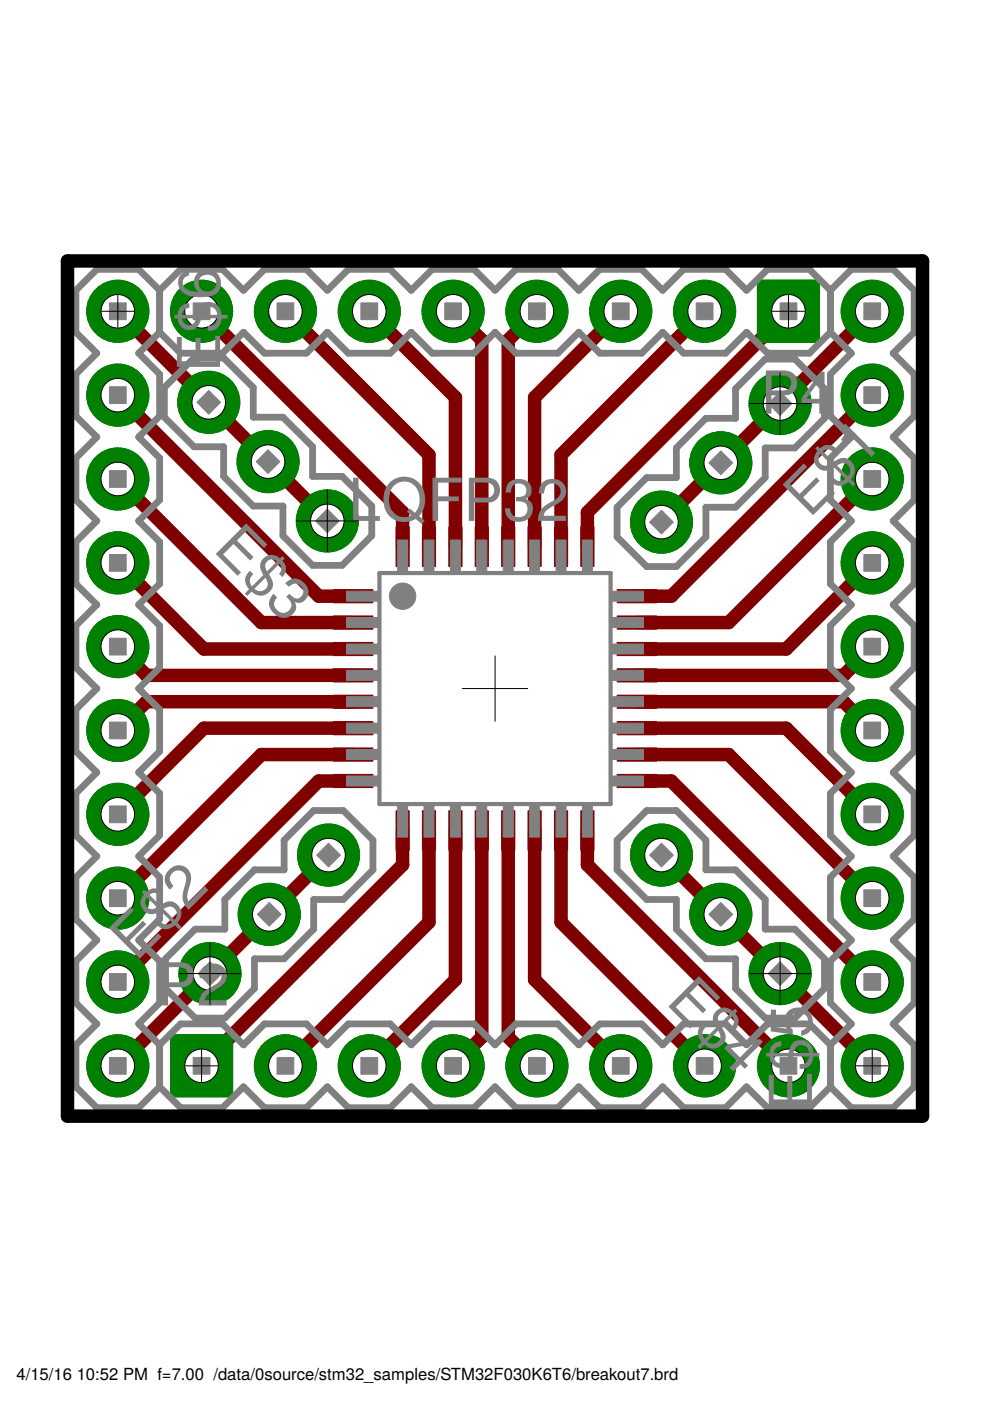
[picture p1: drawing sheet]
<svg xmlns="http://www.w3.org/2000/svg" width="210mm" height="297mm" viewBox="0 0 210 297" stroke-linecap="round" stroke-linejoin="round" font-family="sans-serif">
<defs><g id="words">
<g font-size="12.6" fill="#808080">
<text x="46.7" y="78.9" transform="rotate(-90 46.7 78.9)">E$6</text>
<text x="161.2" y="87.7">P4</text>
<text x="73.8" y="110.4">L</text>
<text x="80.8" y="110.4">QF</text>
<text x="98.3" y="110.4">P3</text>
<text x="113.6" y="110.4">2</text>
<text x="171.6" y="110" transform="rotate(-45 171.6 110)">E$1</text>
<text x="44.9" y="116.6" transform="rotate(45 44.9 116.6)">E$3</text>
<text x="28.8" y="204" transform="rotate(-45 28.8 204)">E$2</text>
<text x="33.3" y="213.2">P2</text>
<text x="140.9" y="212.6" transform="rotate(45 140.9 212.6)">E$4</text>
<text x="172.1" y="235.4" transform="rotate(-90 172.1 235.4)">E$5</text>
</g>
<g font-size="3.5">
<text x="3.5" y="292.5">4/15/16</text>
<text x="16.3" y="292.5">10:52 PM f=7.00 /data/0source/stm32_samples/STM32F030K6T6/breakout7.brd</text>
</g>
</g></defs>
<path d="M160.6 59.4h13.2v13.2h-13.2z" fill="#008000" stroke="#008000" stroke-width=".21"/>
<circle cx="167.2" cy="66" r="3.6" fill="#fff" stroke="#000" stroke-width=".21"/>
<circle cx="149.4" cy="66" r="6.6" fill="#008000" stroke="#008000" stroke-width=".21"/>
<circle cx="149.4" cy="66" r="3.6" fill="#fff" stroke="#000" stroke-width=".21"/>
<circle cx="131.6" cy="66" r="6.6" fill="#008000" stroke="#008000" stroke-width=".21"/>
<circle cx="131.6" cy="66" r="3.6" fill="#fff" stroke="#000" stroke-width=".21"/>
<circle cx="113.8" cy="66" r="6.6" fill="#008000" stroke="#008000" stroke-width=".21"/>
<circle cx="113.8" cy="66" r="3.6" fill="#fff" stroke="#000" stroke-width=".21"/>
<circle cx="96.1" cy="66" r="6.6" fill="#008000" stroke="#008000" stroke-width=".21"/>
<circle cx="96.1" cy="66" r="3.6" fill="#fff" stroke="#000" stroke-width=".21"/>
<circle cx="78.3" cy="66" r="6.6" fill="#008000" stroke="#008000" stroke-width=".21"/>
<circle cx="78.3" cy="66" r="3.6" fill="#fff" stroke="#000" stroke-width=".21"/>
<circle cx="60.5" cy="66" r="6.6" fill="#008000" stroke="#008000" stroke-width=".21"/>
<circle cx="60.5" cy="66" r="3.6" fill="#fff" stroke="#000" stroke-width=".21"/>
<circle cx="42.7" cy="66" r="6.6" fill="#008000" stroke="#008000" stroke-width=".21"/>
<circle cx="42.7" cy="66" r="3.6" fill="#fff" stroke="#000" stroke-width=".21"/>
<path d="M36.2 219.4h13.1v13.2h-13.1z" fill="#008000" stroke="#008000" stroke-width=".21"/>
<circle cx="42.7" cy="226" r="3.6" fill="#fff" stroke="#000" stroke-width=".21"/>
<circle cx="60.5" cy="226" r="6.6" fill="#008000" stroke="#008000" stroke-width=".21"/>
<circle cx="60.5" cy="226" r="3.6" fill="#fff" stroke="#000" stroke-width=".21"/>
<circle cx="78.3" cy="226" r="6.6" fill="#008000" stroke="#008000" stroke-width=".21"/>
<circle cx="78.3" cy="226" r="3.6" fill="#fff" stroke="#000" stroke-width=".21"/>
<circle cx="96.1" cy="226" r="6.6" fill="#008000" stroke="#008000" stroke-width=".21"/>
<circle cx="96.1" cy="226" r="3.6" fill="#fff" stroke="#000" stroke-width=".21"/>
<circle cx="113.8" cy="226" r="6.6" fill="#008000" stroke="#008000" stroke-width=".21"/>
<circle cx="113.8" cy="226" r="3.6" fill="#fff" stroke="#000" stroke-width=".21"/>
<circle cx="131.6" cy="226" r="6.6" fill="#008000" stroke="#008000" stroke-width=".21"/>
<circle cx="131.6" cy="226" r="3.6" fill="#fff" stroke="#000" stroke-width=".21"/>
<circle cx="149.4" cy="226" r="6.6" fill="#008000" stroke="#008000" stroke-width=".21"/>
<circle cx="149.4" cy="226" r="3.6" fill="#fff" stroke="#000" stroke-width=".21"/>
<circle cx="167.2" cy="226" r="6.6" fill="#008000" stroke="#008000" stroke-width=".21"/>
<circle cx="167.2" cy="226" r="3.6" fill="#fff" stroke="#000" stroke-width=".21"/>
<circle cx="165.4" cy="85.6" r="6.6" fill="#008000" stroke="#008000" stroke-width=".21"/>
<circle cx="165.4" cy="85.6" r="3.6" fill="#fff" stroke="#000" stroke-width=".21"/>
<circle cx="152.8" cy="98.1" r="6.6" fill="#008000" stroke="#008000" stroke-width=".21"/>
<circle cx="152.8" cy="98.1" r="3.6" fill="#fff" stroke="#000" stroke-width=".21"/>
<circle cx="140.2" cy="110.7" r="6.6" fill="#008000" stroke="#008000" stroke-width=".21"/>
<circle cx="140.2" cy="110.7" r="3.6" fill="#fff" stroke="#000" stroke-width=".21"/>
<circle cx="44.5" cy="206.4" r="6.6" fill="#008000" stroke="#008000" stroke-width=".21"/>
<circle cx="44.5" cy="206.4" r="3.6" fill="#fff" stroke="#000" stroke-width=".21"/>
<circle cx="57.1" cy="193.9" r="6.6" fill="#008000" stroke="#008000" stroke-width=".21"/>
<circle cx="57.1" cy="193.9" r="3.6" fill="#fff" stroke="#000" stroke-width=".21"/>
<circle cx="69.7" cy="181.3" r="6.6" fill="#008000" stroke="#008000" stroke-width=".21"/>
<circle cx="69.7" cy="181.3" r="3.6" fill="#fff" stroke="#000" stroke-width=".21"/>
<circle cx="69.4" cy="110.4" r="6.6" fill="#008000" stroke="#008000" stroke-width=".21"/>
<circle cx="69.4" cy="110.4" r="3.6" fill="#fff" stroke="#000" stroke-width=".21"/>
<circle cx="56.8" cy="97.9" r="6.6" fill="#008000" stroke="#008000" stroke-width=".21"/>
<circle cx="56.8" cy="97.9" r="3.6" fill="#fff" stroke="#000" stroke-width=".21"/>
<circle cx="44.3" cy="85.3" r="6.6" fill="#008000" stroke="#008000" stroke-width=".21"/>
<circle cx="44.3" cy="85.3" r="3.6" fill="#fff" stroke="#000" stroke-width=".21"/>
<circle cx="165.4" cy="206.4" r="6.6" fill="#008000" stroke="#008000" stroke-width=".21"/>
<circle cx="165.4" cy="206.4" r="3.6" fill="#fff" stroke="#000" stroke-width=".21"/>
<circle cx="152.8" cy="193.9" r="6.6" fill="#008000" stroke="#008000" stroke-width=".21"/>
<circle cx="152.8" cy="193.9" r="3.6" fill="#fff" stroke="#000" stroke-width=".21"/>
<circle cx="140.2" cy="181.3" r="6.6" fill="#008000" stroke="#008000" stroke-width=".21"/>
<circle cx="140.2" cy="181.3" r="3.6" fill="#fff" stroke="#000" stroke-width=".21"/>
<circle cx="184.9" cy="226" r="6.6" fill="#008000" stroke="#008000" stroke-width=".21"/>
<circle cx="184.9" cy="226" r="3.6" fill="#fff" stroke="#000" stroke-width=".21"/>
<circle cx="184.9" cy="208.2" r="6.6" fill="#008000" stroke="#008000" stroke-width=".21"/>
<circle cx="184.9" cy="208.2" r="3.6" fill="#fff" stroke="#000" stroke-width=".21"/>
<circle cx="184.9" cy="190.4" r="6.6" fill="#008000" stroke="#008000" stroke-width=".21"/>
<circle cx="184.9" cy="190.4" r="3.6" fill="#fff" stroke="#000" stroke-width=".21"/>
<circle cx="184.9" cy="172.7" r="6.6" fill="#008000" stroke="#008000" stroke-width=".21"/>
<circle cx="184.9" cy="172.7" r="3.6" fill="#fff" stroke="#000" stroke-width=".21"/>
<circle cx="184.9" cy="154.9" r="6.6" fill="#008000" stroke="#008000" stroke-width=".21"/>
<circle cx="184.9" cy="154.9" r="3.6" fill="#fff" stroke="#000" stroke-width=".21"/>
<circle cx="184.9" cy="137.1" r="6.6" fill="#008000" stroke="#008000" stroke-width=".21"/>
<circle cx="184.9" cy="137.1" r="3.6" fill="#fff" stroke="#000" stroke-width=".21"/>
<circle cx="184.9" cy="119.3" r="6.6" fill="#008000" stroke="#008000" stroke-width=".21"/>
<circle cx="184.9" cy="119.3" r="3.6" fill="#fff" stroke="#000" stroke-width=".21"/>
<circle cx="184.9" cy="101.6" r="6.6" fill="#008000" stroke="#008000" stroke-width=".21"/>
<circle cx="184.9" cy="101.6" r="3.6" fill="#fff" stroke="#000" stroke-width=".21"/>
<circle cx="184.9" cy="83.8" r="6.6" fill="#008000" stroke="#008000" stroke-width=".21"/>
<circle cx="184.9" cy="83.8" r="3.6" fill="#fff" stroke="#000" stroke-width=".21"/>
<circle cx="184.9" cy="66" r="6.6" fill="#008000" stroke="#008000" stroke-width=".21"/>
<circle cx="184.9" cy="66" r="3.6" fill="#fff" stroke="#000" stroke-width=".21"/>
<circle cx="25" cy="66" r="6.6" fill="#008000" stroke="#008000" stroke-width=".21"/>
<circle cx="25" cy="66" r="3.6" fill="#fff" stroke="#000" stroke-width=".21"/>
<circle cx="25" cy="83.8" r="6.6" fill="#008000" stroke="#008000" stroke-width=".21"/>
<circle cx="25" cy="83.8" r="3.6" fill="#fff" stroke="#000" stroke-width=".21"/>
<circle cx="25" cy="101.6" r="6.6" fill="#008000" stroke="#008000" stroke-width=".21"/>
<circle cx="25" cy="101.6" r="3.6" fill="#fff" stroke="#000" stroke-width=".21"/>
<circle cx="25" cy="119.3" r="6.6" fill="#008000" stroke="#008000" stroke-width=".21"/>
<circle cx="25" cy="119.3" r="3.6" fill="#fff" stroke="#000" stroke-width=".21"/>
<circle cx="25" cy="137.1" r="6.6" fill="#008000" stroke="#008000" stroke-width=".21"/>
<circle cx="25" cy="137.1" r="3.6" fill="#fff" stroke="#000" stroke-width=".21"/>
<circle cx="25" cy="154.9" r="6.6" fill="#008000" stroke="#008000" stroke-width=".21"/>
<circle cx="25" cy="154.9" r="3.6" fill="#fff" stroke="#000" stroke-width=".21"/>
<circle cx="25" cy="172.7" r="6.6" fill="#008000" stroke="#008000" stroke-width=".21"/>
<circle cx="25" cy="172.7" r="3.6" fill="#fff" stroke="#000" stroke-width=".21"/>
<circle cx="25" cy="190.4" r="6.6" fill="#008000" stroke="#008000" stroke-width=".21"/>
<circle cx="25" cy="190.4" r="3.6" fill="#fff" stroke="#000" stroke-width=".21"/>
<circle cx="25" cy="208.2" r="6.6" fill="#008000" stroke="#008000" stroke-width=".21"/>
<circle cx="25" cy="208.2" r="3.6" fill="#fff" stroke="#000" stroke-width=".21"/>
<circle cx="25" cy="226" r="6.6" fill="#008000" stroke="#008000" stroke-width=".21"/>
<circle cx="25" cy="226" r="3.6" fill="#fff" stroke="#000" stroke-width=".21"/>
<g fill="#800000" stroke="#800000" stroke-width=".21">
<path d="M70.7 147.4h8.4v2.8h-8.4z"/>
<path d="M70.7 153h8.4v2.8h-8.4z"/>
<path d="M70.7 158.6h8.4v2.8h-8.4z"/>
<path d="M70.7 164.2h8.4v2.8h-8.4z"/>
<path d="M70.7 141.8h8.4v2.8h-8.4z"/>
<path d="M70.7 136.2h8.4v2.8h-8.4z"/>
<path d="M70.7 130.6h8.4v2.8h-8.4z"/>
<path d="M70.7 125h8.4v2.8h-8.4z"/>
<path d="M100.8 171.9h2.7v8.4h-2.7z"/>
<path d="M95.2 171.9h2.8v8.4h-2.8z"/>
<path d="M89.6 171.9h2.8v8.4h-2.8z"/>
<path d="M84 171.9h2.8v8.4h-2.8z"/>
<path d="M106.4 171.9h2.8v8.4h-2.8z"/>
<path d="M112 171.9h2.7v8.4h-2.7z"/>
<path d="M117.6 171.9h2.8v8.4h-2.8z"/>
<path d="M123.1 171.9h2.8v8.4h-2.8z"/>
<path d="M130.9 164.2h8.3v2.8h-8.3z"/>
<path d="M130.9 158.6h8.3v2.8h-8.3z"/>
<path d="M130.9 153h8.3v2.8h-8.3z"/>
<path d="M130.9 147.4h8.3v2.8h-8.3z"/>
<path d="M130.9 141.8h8.3v2.8h-8.3z"/>
<path d="M130.9 136.2h8.3v2.8h-8.3z"/>
<path d="M130.9 130.6h8.3v2.8h-8.3z"/>
<path d="M130.9 125h8.3v2.8h-8.3z"/>
<path d="M123.1 111.7h2.8v8.4h-2.8z"/>
<path d="M117.6 111.7h2.8v8.4h-2.8z"/>
<path d="M112 111.7h2.7v8.4h-2.7z"/>
<path d="M106.4 111.7h2.8v8.4h-2.8z"/>
<path d="M100.8 111.7h2.7v8.4h-2.7z"/>
<path d="M95.2 111.7h2.8v8.4h-2.8z"/>
<path d="M89.6 111.7h2.8v8.4h-2.8z"/>
<path d="M84 111.7h2.8v8.4h-2.8z"/>
</g>
<g fill="none" stroke="#800000" stroke-width="2.9">
<path d="M25 66l44.4 44.4M42.7 66l42.7 42.6v7.3M60.5 66l30.5 30.4v19.5M78.3 66l18.3 18.3v31.6M96.1 66l6.1 6.1v43.8M113.8 66l-6 6.1v43.8M131.6 66l-18.3 18.3v31.6M149.4 66l-30.4 30.4v19.5M167.2 66l-42.7 42.6v7.3M184.9 66l-44.6 44.7M25 83.8l42.6 42.6h7.3M184.9 83.8l-42.6 42.6h-7.3"/>
<path d="M25 119.3l18.2 18.3h31.7M25 101.6l30.4 30.4h19.5M184.9 119.3l-18.2 18.3h-31.7M184.9 101.6l-30.4 30.4h-19.5M25 137.1l6.1 6.1h43.8M184.9 137.1l-6 6.1h-43.9M74.9 154.4h-31.7l-18.2 18.3M74.9 148.8h-43.8l-6.1 6.1M74.9 160h-19.5l-30.4 30.4M135 160h19.5l30.4 30.4M135 154.4h31.7l18.2 18.3M135 148.8h43.9l6 6.1"/>
<path d="M74.9 165.6h-7.3l-42.6 42.6M85.4 176.1v7.3l-42.7 42.6M91 176.1v19.4l-30.5 30.5M96.6 176.1v31.6l-18.3 18.3M102.2 176.1v43.8l-6.1 6.1M107.8 176.1v43.8l6 6.1M113.3 176.1v31.6l18.3 18.3M119 176.1v19.4l30.4 30.5M124.5 176.1v7.3l42.7 42.6M135 165.6h7.3l42.6 42.6M69.7 181.3l-44.7 44.7M140.3 181.3l44.6 44.7"/>
</g>
<path d="M160.6 59.4h13.2v13.2h-13.2z" fill="#008000" stroke="#008000" stroke-width=".21"/>
<circle cx="167.2" cy="66" r="3.6" fill="#fff" stroke="#000" stroke-width=".21"/>
<circle cx="149.4" cy="66" r="6.6" fill="#008000" stroke="#008000" stroke-width=".21"/>
<circle cx="149.4" cy="66" r="3.6" fill="#fff" stroke="#000" stroke-width=".21"/>
<circle cx="131.6" cy="66" r="6.6" fill="#008000" stroke="#008000" stroke-width=".21"/>
<circle cx="131.6" cy="66" r="3.6" fill="#fff" stroke="#000" stroke-width=".21"/>
<circle cx="113.8" cy="66" r="6.6" fill="#008000" stroke="#008000" stroke-width=".21"/>
<circle cx="113.8" cy="66" r="3.6" fill="#fff" stroke="#000" stroke-width=".21"/>
<circle cx="96.1" cy="66" r="6.6" fill="#008000" stroke="#008000" stroke-width=".21"/>
<circle cx="96.1" cy="66" r="3.6" fill="#fff" stroke="#000" stroke-width=".21"/>
<circle cx="78.3" cy="66" r="6.6" fill="#008000" stroke="#008000" stroke-width=".21"/>
<circle cx="78.3" cy="66" r="3.6" fill="#fff" stroke="#000" stroke-width=".21"/>
<circle cx="60.5" cy="66" r="6.6" fill="#008000" stroke="#008000" stroke-width=".21"/>
<circle cx="60.5" cy="66" r="3.6" fill="#fff" stroke="#000" stroke-width=".21"/>
<circle cx="42.7" cy="66" r="6.6" fill="#008000" stroke="#008000" stroke-width=".21"/>
<circle cx="42.7" cy="66" r="3.6" fill="#fff" stroke="#000" stroke-width=".21"/>
<path d="M36.2 219.4h13.1v13.2h-13.1z" fill="#008000" stroke="#008000" stroke-width=".21"/>
<circle cx="42.7" cy="226" r="3.6" fill="#fff" stroke="#000" stroke-width=".21"/>
<circle cx="60.5" cy="226" r="6.6" fill="#008000" stroke="#008000" stroke-width=".21"/>
<circle cx="60.5" cy="226" r="3.6" fill="#fff" stroke="#000" stroke-width=".21"/>
<circle cx="78.3" cy="226" r="6.6" fill="#008000" stroke="#008000" stroke-width=".21"/>
<circle cx="78.3" cy="226" r="3.6" fill="#fff" stroke="#000" stroke-width=".21"/>
<circle cx="96.1" cy="226" r="6.6" fill="#008000" stroke="#008000" stroke-width=".21"/>
<circle cx="96.1" cy="226" r="3.6" fill="#fff" stroke="#000" stroke-width=".21"/>
<circle cx="113.8" cy="226" r="6.6" fill="#008000" stroke="#008000" stroke-width=".21"/>
<circle cx="113.8" cy="226" r="3.6" fill="#fff" stroke="#000" stroke-width=".21"/>
<circle cx="131.6" cy="226" r="6.6" fill="#008000" stroke="#008000" stroke-width=".21"/>
<circle cx="131.6" cy="226" r="3.6" fill="#fff" stroke="#000" stroke-width=".21"/>
<circle cx="149.4" cy="226" r="6.6" fill="#008000" stroke="#008000" stroke-width=".21"/>
<circle cx="149.4" cy="226" r="3.6" fill="#fff" stroke="#000" stroke-width=".21"/>
<circle cx="167.2" cy="226" r="6.6" fill="#008000" stroke="#008000" stroke-width=".21"/>
<circle cx="167.2" cy="226" r="3.6" fill="#fff" stroke="#000" stroke-width=".21"/>
<circle cx="165.4" cy="85.6" r="6.6" fill="#008000" stroke="#008000" stroke-width=".21"/>
<circle cx="165.4" cy="85.6" r="3.6" fill="#fff" stroke="#000" stroke-width=".21"/>
<circle cx="152.8" cy="98.1" r="6.6" fill="#008000" stroke="#008000" stroke-width=".21"/>
<circle cx="152.8" cy="98.1" r="3.6" fill="#fff" stroke="#000" stroke-width=".21"/>
<circle cx="140.2" cy="110.7" r="6.6" fill="#008000" stroke="#008000" stroke-width=".21"/>
<circle cx="140.2" cy="110.7" r="3.6" fill="#fff" stroke="#000" stroke-width=".21"/>
<circle cx="44.5" cy="206.4" r="6.6" fill="#008000" stroke="#008000" stroke-width=".21"/>
<circle cx="44.5" cy="206.4" r="3.6" fill="#fff" stroke="#000" stroke-width=".21"/>
<circle cx="57.1" cy="193.9" r="6.6" fill="#008000" stroke="#008000" stroke-width=".21"/>
<circle cx="57.1" cy="193.9" r="3.6" fill="#fff" stroke="#000" stroke-width=".21"/>
<circle cx="69.7" cy="181.3" r="6.6" fill="#008000" stroke="#008000" stroke-width=".21"/>
<circle cx="69.7" cy="181.3" r="3.6" fill="#fff" stroke="#000" stroke-width=".21"/>
<circle cx="69.4" cy="110.4" r="6.6" fill="#008000" stroke="#008000" stroke-width=".21"/>
<circle cx="69.4" cy="110.4" r="3.6" fill="#fff" stroke="#000" stroke-width=".21"/>
<circle cx="56.8" cy="97.9" r="6.6" fill="#008000" stroke="#008000" stroke-width=".21"/>
<circle cx="56.8" cy="97.9" r="3.6" fill="#fff" stroke="#000" stroke-width=".21"/>
<circle cx="44.3" cy="85.3" r="6.6" fill="#008000" stroke="#008000" stroke-width=".21"/>
<circle cx="44.3" cy="85.3" r="3.6" fill="#fff" stroke="#000" stroke-width=".21"/>
<circle cx="165.4" cy="206.4" r="6.6" fill="#008000" stroke="#008000" stroke-width=".21"/>
<circle cx="165.4" cy="206.4" r="3.6" fill="#fff" stroke="#000" stroke-width=".21"/>
<circle cx="152.8" cy="193.9" r="6.6" fill="#008000" stroke="#008000" stroke-width=".21"/>
<circle cx="152.8" cy="193.9" r="3.6" fill="#fff" stroke="#000" stroke-width=".21"/>
<circle cx="140.2" cy="181.3" r="6.6" fill="#008000" stroke="#008000" stroke-width=".21"/>
<circle cx="140.2" cy="181.3" r="3.6" fill="#fff" stroke="#000" stroke-width=".21"/>
<circle cx="184.9" cy="226" r="6.6" fill="#008000" stroke="#008000" stroke-width=".21"/>
<circle cx="184.9" cy="226" r="3.6" fill="#fff" stroke="#000" stroke-width=".21"/>
<circle cx="184.9" cy="208.2" r="6.6" fill="#008000" stroke="#008000" stroke-width=".21"/>
<circle cx="184.9" cy="208.2" r="3.6" fill="#fff" stroke="#000" stroke-width=".21"/>
<circle cx="184.9" cy="190.4" r="6.6" fill="#008000" stroke="#008000" stroke-width=".21"/>
<circle cx="184.9" cy="190.4" r="3.6" fill="#fff" stroke="#000" stroke-width=".21"/>
<circle cx="184.9" cy="172.7" r="6.6" fill="#008000" stroke="#008000" stroke-width=".21"/>
<circle cx="184.9" cy="172.7" r="3.6" fill="#fff" stroke="#000" stroke-width=".21"/>
<circle cx="184.9" cy="154.9" r="6.6" fill="#008000" stroke="#008000" stroke-width=".21"/>
<circle cx="184.9" cy="154.9" r="3.6" fill="#fff" stroke="#000" stroke-width=".21"/>
<circle cx="184.9" cy="137.1" r="6.6" fill="#008000" stroke="#008000" stroke-width=".21"/>
<circle cx="184.9" cy="137.1" r="3.6" fill="#fff" stroke="#000" stroke-width=".21"/>
<circle cx="184.9" cy="119.3" r="6.6" fill="#008000" stroke="#008000" stroke-width=".21"/>
<circle cx="184.9" cy="119.3" r="3.6" fill="#fff" stroke="#000" stroke-width=".21"/>
<circle cx="184.9" cy="101.6" r="6.6" fill="#008000" stroke="#008000" stroke-width=".21"/>
<circle cx="184.9" cy="101.6" r="3.6" fill="#fff" stroke="#000" stroke-width=".21"/>
<circle cx="184.9" cy="83.8" r="6.6" fill="#008000" stroke="#008000" stroke-width=".21"/>
<circle cx="184.9" cy="83.8" r="3.6" fill="#fff" stroke="#000" stroke-width=".21"/>
<circle cx="184.9" cy="66" r="6.6" fill="#008000" stroke="#008000" stroke-width=".21"/>
<circle cx="184.9" cy="66" r="3.6" fill="#fff" stroke="#000" stroke-width=".21"/>
<circle cx="25" cy="66" r="6.6" fill="#008000" stroke="#008000" stroke-width=".21"/>
<circle cx="25" cy="66" r="3.6" fill="#fff" stroke="#000" stroke-width=".21"/>
<circle cx="25" cy="83.8" r="6.6" fill="#008000" stroke="#008000" stroke-width=".21"/>
<circle cx="25" cy="83.8" r="3.6" fill="#fff" stroke="#000" stroke-width=".21"/>
<circle cx="25" cy="101.6" r="6.6" fill="#008000" stroke="#008000" stroke-width=".21"/>
<circle cx="25" cy="101.6" r="3.6" fill="#fff" stroke="#000" stroke-width=".21"/>
<circle cx="25" cy="119.3" r="6.6" fill="#008000" stroke="#008000" stroke-width=".21"/>
<circle cx="25" cy="119.3" r="3.6" fill="#fff" stroke="#000" stroke-width=".21"/>
<circle cx="25" cy="137.1" r="6.6" fill="#008000" stroke="#008000" stroke-width=".21"/>
<circle cx="25" cy="137.1" r="3.6" fill="#fff" stroke="#000" stroke-width=".21"/>
<circle cx="25" cy="154.9" r="6.6" fill="#008000" stroke="#008000" stroke-width=".21"/>
<circle cx="25" cy="154.9" r="3.6" fill="#fff" stroke="#000" stroke-width=".21"/>
<circle cx="25" cy="172.7" r="6.6" fill="#008000" stroke="#008000" stroke-width=".21"/>
<circle cx="25" cy="172.7" r="3.6" fill="#fff" stroke="#000" stroke-width=".21"/>
<circle cx="25" cy="190.4" r="6.6" fill="#008000" stroke="#008000" stroke-width=".21"/>
<circle cx="25" cy="190.4" r="3.6" fill="#fff" stroke="#000" stroke-width=".21"/>
<circle cx="25" cy="208.2" r="6.6" fill="#008000" stroke="#008000" stroke-width=".21"/>
<circle cx="25" cy="208.2" r="3.6" fill="#fff" stroke="#000" stroke-width=".21"/>
<circle cx="25" cy="226" r="6.6" fill="#008000" stroke="#008000" stroke-width=".21"/>
<circle cx="25" cy="226" r="3.6" fill="#fff" stroke="#000" stroke-width=".21"/>
<path d="M80.5 121.5h49v49h-49z" fill="none" stroke="#808080" stroke-width=".89"/>
<g fill="none" stroke="#808080" stroke-width="1.4">
<path d="M33.8 70.4l4.5 4.5h8.9l4.4-4.5 4.5 4.5h8.9l4.4-4.5 4.5 4.5h8.8l4.5-4.5 4.4 4.5h8.9l4.5-4.5 4.4 4.5h8.9l4.4-4.5 4.5 4.5h8.9l4.4-4.5 4.4 4.5h8.9l4.5-4.5 4.4 4.5h8.9l4.5-4.5M33.8 61.6l4.5-4.5h8.9l4.4 4.5 4.5-4.5h8.9l4.4 4.5 4.5-4.5h8.8l4.5 4.5 4.4-4.5h8.9l4.5 4.5 4.4-4.5h8.9l4.4 4.5 4.5-4.5h8.9l4.4 4.5 4.4-4.5h8.9l4.5 4.5 4.4-4.5h8.9l4.5 4.5M33.8 61.6l-4.4-4.5h-8.9l-4.4 4.5v8.8l4.4 4.5-4.4 4.4v8.9l4.4 4.5-4.4 4.4v8.9l4.4 4.4-4.4 4.5v8.9l4.4 4.4-4.4 4.5v8.8l4.4 4.5-4.4 4.4v8.9l4.4 4.5-4.4 4.4v8.9l4.4 4.4-4.4 4.5v8.9l4.4 4.4-4.4 4.5v8.8l4.4 4.5-4.4 4.4v8.9l4.4 4.5h8.9l4.4-4.5M33.8 70.4l-4.4 4.5 4.4 4.4v8.9l-4.4 4.5 4.4 4.4v8.9l-4.4 4.4 4.4 4.5v8.9l-4.4 4.4 4.4 4.5v8.8l-4.4 4.5 4.4 4.4v8.9l-4.4 4.5 4.4 4.4v8.9l-4.4 4.4 4.4 4.5v8.9l-4.4 4.4 4.4 4.5v8.8l-4.4 4.5 4.4 4.4M33.8 61.6v8.8M176.1 61.6l4.4-4.5h8.9l4.4 4.5v8.8l-4.4 4.5 4.4 4.4v8.9l-4.4 4.5 4.4 4.4v8.9l-4.4 4.4 4.4 4.5v8.9l-4.4 4.4 4.4 4.5v8.8l-4.4 4.5 4.4 4.4v8.9l-4.4 4.5 4.4 4.4v8.9l-4.4 4.4 4.4 4.5v8.9l-4.4 4.4 4.4 4.5v8.8l-4.4 4.5 4.4 4.4v8.9l-4.4 4.5h-8.9l-4.4-4.5M176.1 70.4l4.4 4.5-4.4 4.4v8.9l4.4 4.5-4.4 4.4v8.9l4.4 4.4-4.4 4.5v8.9l4.4 4.4-4.4 4.5v8.8l4.4 4.5-4.4 4.4v8.9l4.4 4.5-4.4 4.4v8.9l4.4 4.4-4.4 4.5v8.9l4.4 4.4-4.4 4.5v8.8l4.4 4.5-4.4 4.4M176.1 61.6v8.8M34.8 82.2l6.3-6.3h6.3l6.3 6.3v6.3h6.3l6.3 6.2v6.3h6.2l6.3 6.3v6.3l-6.3 6.3h-6.2l-6.3-6.3v-6.3h-6.3l-6.3-6.3v-6.3h-6.3l-6.3-6.2zM149.7 88.7h6.3v-6.3l6.2-6.3h6.3l6.3 6.3v6.3l-6.3 6.3h-6.3v6.3l-6.2 6.2h-6.3v6.3l-6.3 6.3h-6.3l-6.3-6.3v-6.3l6.3-6.2h6.3v-6.3zM66.5 171.9h6.3l6.3 6.2v6.3l-6.3 6.3h-6.3v6.3l-6.3 6.3h-6.2v6.3l-6.3 6.3h-6.3l-6.3-6.3v-6.3l6.3-6.3h6.3v-6.3l6.3-6.3h6.2v-6.3zM130.8 178.1l6.3-6.2h6.3l6.3 6.2v6.3h6.3l6.2 6.3v6.3h6.3l6.3 6.3v6.3l-6.3 6.3h-6.3l-6.2-6.3v-6.3h-6.3l-6.3-6.3v-6.3h-6.3l-6.3-6.3z"/>
<path d="M33.8 221.5v8.9M33.8 221.5l4.5-4.4h8.9l4.4 4.4 4.5-4.4h8.9l4.4 4.4 4.5-4.4h8.8l4.5 4.4 4.4-4.4h8.9l4.5 4.4 4.4-4.4h8.9l4.4 4.4 4.5-4.4h8.9l4.4 4.4 4.4-4.4h8.9l4.5 4.4 4.4-4.4h8.9l4.5 4.4M33.8 230.4l4.5 4.5h8.9l4.4-4.5 4.5 4.5h8.9l4.4-4.5 4.5 4.5h8.8l4.5-4.5 4.4 4.5h8.9l4.5-4.5 4.4 4.5h8.9l4.4-4.5 4.5 4.5h8.9l4.4-4.5 4.4 4.5h8.9l4.5-4.5 4.4 4.5h8.9l4.5-4.5M176.1 221.5v8.9"/>
</g>
<g fill="#808080" stroke="#808080" stroke-width=".21">
<path d="M73.5 125.3h6.8v2.2h-6.8z"/>
<path d="M73.5 130.9h6.8v2.2h-6.8z"/>
<path d="M73.5 136.5h6.8v2.2h-6.8z"/>
<path d="M73.5 142.1h6.8v2.2h-6.8z"/>
<path d="M73.5 147.7h6.8v2.1h-6.8z"/>
<path d="M73.5 153.3h6.8v2.1h-6.8z"/>
<path d="M73.5 158.9h6.8v2.1h-6.8z"/>
<path d="M73.5 164.5h6.8v2.1h-6.8z"/>
<path d="M84.3 170.7h2.1v6.8h-2.1z"/>
<path d="M89.9 170.7h2.1v6.8h-2.1z"/>
<path d="M95.5 170.7h2.1v6.8h-2.1z"/>
<path d="M101.1 170.7h2.1v6.8h-2.1z"/>
<path d="M106.7 170.7h2.1v6.8h-2.1z"/>
<path d="M112.3 170.7h2.1v6.8h-2.1z"/>
<path d="M117.9 170.7h2.1v6.8h-2.1z"/>
<path d="M123.5 170.7h2.1v6.8h-2.1z"/>
<path d="M129.6 164.5h6.8v2.1h-6.8z"/>
<path d="M129.6 158.9h6.8v2.1h-6.8z"/>
<path d="M129.6 153.3h6.8v2.1h-6.8z"/>
<path d="M129.6 147.7h6.8v2.1h-6.8z"/>
<path d="M129.6 142.1h6.8v2.2h-6.8z"/>
<path d="M129.6 136.5h6.8v2.2h-6.8z"/>
<path d="M129.6 130.9h6.8v2.2h-6.8z"/>
<path d="M129.6 125.3h6.8v2.2h-6.8z"/>
<path d="M123.5 114.5h2.1v6.8h-2.1z"/>
<path d="M117.9 114.5h2.1v6.8h-2.1z"/>
<path d="M112.3 114.5h2.1v6.8h-2.1z"/>
<path d="M106.7 114.5h2.1v6.8h-2.1z"/>
<path d="M101.1 114.5h2.1v6.8h-2.1z"/>
<path d="M95.5 114.5h2.1v6.8h-2.1z"/>
<path d="M89.9 114.5h2.1v6.8h-2.1z"/>
<path d="M84.3 114.5h2.1v6.8h-2.1z"/>
<path d="M58.7 64.2h3.6v3.6h-3.6z"/>
<path d="M76.5 64.2h3.6v3.6h-3.6z"/>
<path d="M94.3 64.2h3.6v3.6h-3.6z"/>
<path d="M112.1 64.2h3.5v3.6h-3.5z"/>
<path d="M129.8 64.2h3.6v3.6h-3.6z"/>
<path d="M147.6 64.2h3.6v3.6h-3.6z"/>
<path d="M165.4 64.2h3.6v3.6h-3.6z"/>
<path d="M41 64.2h3.5v3.6h-3.5z"/>
<path d="M147.6 224.2h3.6v3.6h-3.6z"/>
<path d="M129.8 224.2h3.6v3.6h-3.6z"/>
<path d="M112.1 224.2h3.5v3.6h-3.5z"/>
<path d="M94.3 224.2h3.6v3.6h-3.6z"/>
<path d="M76.5 224.2h3.6v3.6h-3.6z"/>
<path d="M58.7 224.2h3.6v3.6h-3.6z"/>
<path d="M41 224.2h3.5v3.6h-3.5z"/>
<path d="M165.4 224.2h3.6v3.6h-3.6z"/>
<path d="M137.7 110.7l2.6-2.5 2.5 2.5-2.5 2.5z"/>
<path d="M152.8 95.6l2.5 2.5-2.5 2.5-2.5-2.5z"/>
<path d="M162.9 85.6l2.5-2.6 2.5 2.6-2.5 2.5z"/>
<path d="M69.7 178.8l2.5 2.5-2.5 2.5-2.6-2.5z"/>
<path d="M57.1 191.3l2.5 2.6-2.5 2.5-2.5-2.5z"/>
<path d="M42 206.4l2.5-2.5 2.5 2.5-2.5 2.5z"/>
<path d="M44.3 82.8l2.5 2.5-2.5 2.5-2.5-2.5z"/>
<path d="M56.8 95.4l2.6 2.5-2.6 2.5-2.5-2.5z"/>
<path d="M69.4 107.9l2.5 2.5-2.5 2.5-2.5-2.5z"/>
<path d="M140.3 178.8l2.5 2.5-2.5 2.5-2.6-2.5z"/>
<path d="M152.8 191.3l2.5 2.6-2.5 2.5-2.5-2.5z"/>
<path d="M162.9 206.4l2.5-2.5 2.5 2.5-2.5 2.5z"/>
<path d="M183.2 117.6h3.5v3.5h-3.5z"/>
<path d="M183.2 135.3h3.5v3.6h-3.5z"/>
<path d="M183.2 153.1h3.5v3.6h-3.5z"/>
<path d="M183.2 170.9h3.5v3.5h-3.5z"/>
<path d="M183.2 188.7h3.5v3.5h-3.5z"/>
<path d="M183.2 206.4h3.5v3.6h-3.5z"/>
<path d="M183.2 224.2h3.5v3.6h-3.5z"/>
<path d="M183.2 99.8h3.5v3.5h-3.5z"/>
<path d="M183.2 82h3.5v3.6h-3.5z"/>
<path d="M183.2 64.2h3.5v3.6h-3.5z"/>
<path d="M23.2 170.9h3.6v3.5h-3.6z"/>
<path d="M23.2 153.1h3.6v3.6h-3.6z"/>
<path d="M23.2 135.3h3.6v3.6h-3.6z"/>
<path d="M23.2 117.6h3.6v3.5h-3.6z"/>
<path d="M23.2 99.8h3.6v3.5h-3.6z"/>
<path d="M23.2 82h3.6v3.6h-3.6z"/>
<path d="M23.2 64.2h3.6v3.6h-3.6z"/>
<path d="M23.2 188.7h3.6v3.5h-3.6z"/>
<path d="M23.2 206.4h3.6v3.6h-3.6z"/>
<path d="M23.2 224.2h3.6v3.6h-3.6z"/>
</g>
<circle cx="85.4" cy="126.4" r="2.79" fill="#808080" stroke="#808080" stroke-width=".21"/>
<g fill="none" stroke="#000" stroke-width=".21">
<path d="M21.5 66h6.9M25 62.6v6.8M163.7 66h6.9M165.4 79v13.1M167.2 62.6v6.8M158.9 85.6h13M62.9 110.4h13M69.4 103.9v13.1M105 139.1v13.8M98 146h13.9M44.5 199.9v13.1M165.4 199.9v13.1"/>
<path d="M38 206.4h13.1M158.9 206.4h13M39.3 226h6.9M42.7 222.5v6.9M181.5 226h6.9M184.9 222.5v6.9"/>
</g>
<path d="M14.3 55.3h181.3v181.3h-181.3z" fill="none" stroke="#000" stroke-width="2.9"/>
<use href="#words"/>
</svg>
